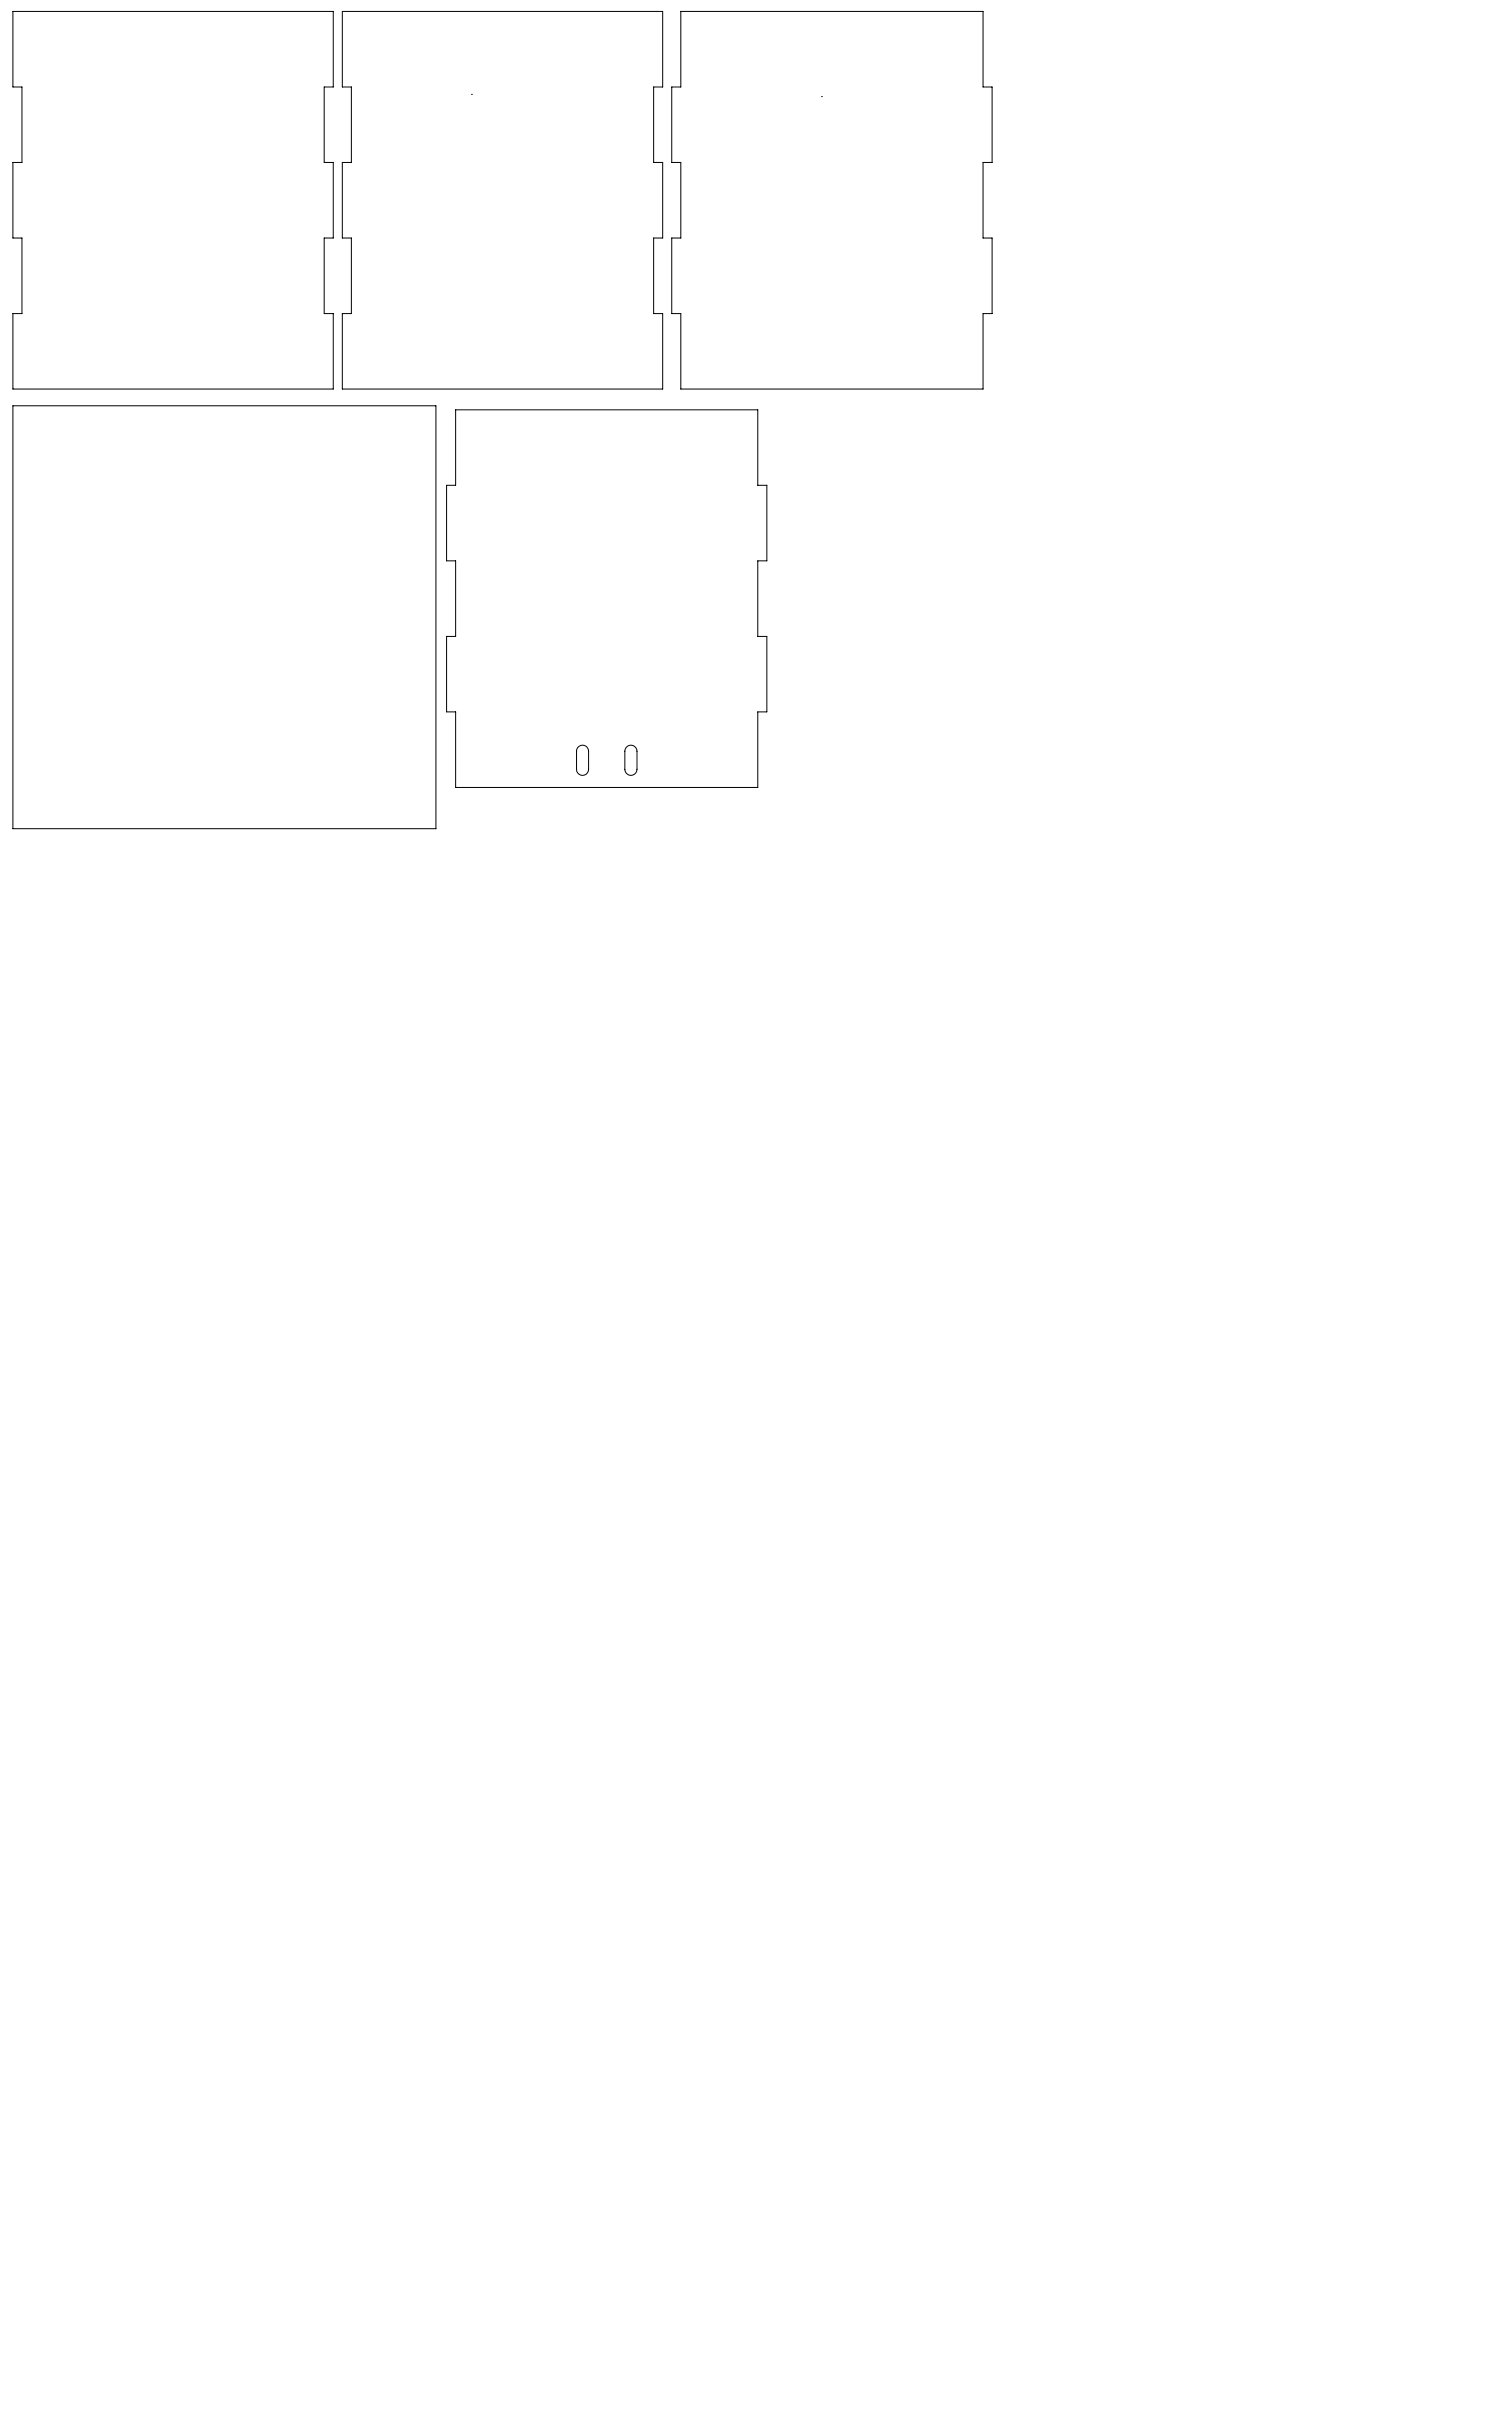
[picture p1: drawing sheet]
<svg xmlns="http://www.w3.org/2000/svg" width="500mm" height="800mm" viewBox="0 0 500 800" stroke-linecap="round" stroke-linejoin="round" font-family="sans-serif">
<!-- layer: Capa 1 -->
<path d="M156 31.2h.1M271.8 32h.1" fill="none" stroke="#00f" stroke-width=".33"/>
<path d="M4.3 3.8h106v25h-3v25h3v25h-3v25h3v25h-106v-25h3v-25h-3v-25h3v-25h-3zM113.3 3.8h106v25h-3v25h3v25h-3v25h3v25h-106v-25h3v-25h-3v-25h3v-25h-3zM225.3 3.8h100v25h3v25h-3v25h3v25h-3v25h-100v-25h-3v-25h3v-25h-3v-25h3zM4.3 134.3h140v140h-140zM150.8 135.6h100v25h3v25h-3v25.1h3v24.9h-3v25h-100v-25h-3v-24.9h3v-25.1h-3v-25h3zM191.6 247a2 2 0 0 1 2.1-.1 2 2 0 0 1 1.1 1.7v6a1.99 1.99 0 0 1-2 2.1 1.99 1.99 0 0 1-2-2.1v-6l.1-.6zM207.6 247a2.01 2.01 0 0 1 3.2 1.6v6a2.01 2.01 0 0 1-2 2.1 2.01 2.01 0 0 1-2-2.1v-6l.1-.6z" fill="none" stroke="#000" stroke-width=".33"/>
</svg>
